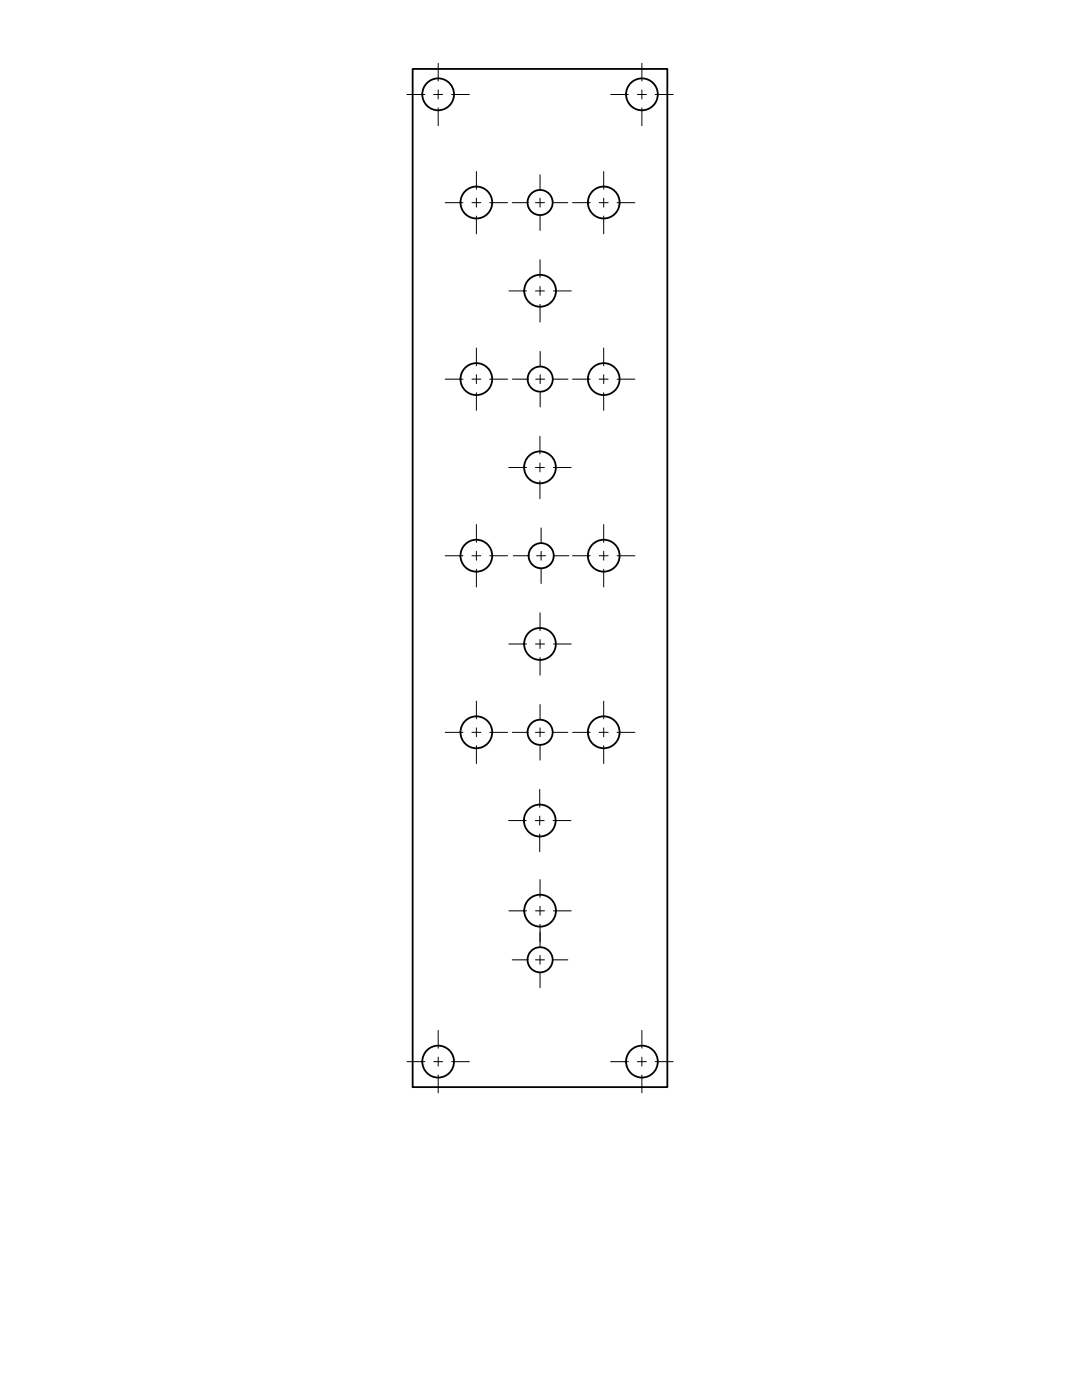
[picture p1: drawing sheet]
<svg xmlns="http://www.w3.org/2000/svg" width="216mm" height="279mm" viewBox="0 0 216 279" stroke-linecap="round" stroke-linejoin="round" font-family="sans-serif">
<!-- layer: Visible -->
<g fill="none" stroke="#000" stroke-width=".36">
<path d="M82.3 13.8h50.9v203.2h-50.9z"/>
<circle cx="87.4" cy="18.8" r="3.2"/>
<circle cx="128.1" cy="18.8" r="3.2"/>
<circle cx="95.1" cy="40.4" r="3.2"/>
<circle cx="107.8" cy="40.4" r="2.51"/>
<circle cx="107.8" cy="58" r="3.2"/>
<circle cx="120.5" cy="40.4" r="3.2"/>
<circle cx="95.1" cy="75.7" r="3.2"/>
<circle cx="107.8" cy="75.7" r="2.51"/>
<circle cx="120.5" cy="75.7" r="3.2"/>
<circle cx="107.8" cy="93.3" r="3.2"/>
<circle cx="95.1" cy="110.9" r="3.2"/>
<circle cx="108" cy="110.9" r="2.51"/>
<circle cx="120.5" cy="110.9" r="3.2"/>
<circle cx="107.8" cy="128.5" r="3.2"/>
<circle cx="95.1" cy="146.1" r="3.2"/>
<circle cx="107.8" cy="146.1" r="2.51"/>
<circle cx="120.5" cy="146.1" r="3.2"/>
<circle cx="107.7" cy="163.8" r="3.2"/>
<circle cx="107.8" cy="191.5" r="2.51"/>
<circle cx="107.8" cy="181.8" r="3.2"/>
<circle cx="87.4" cy="211.9" r="3.2"/>
<circle cx="128.1" cy="211.9" r="3.2"/>
</g>
<!-- layer: Center Lines -->
<g fill="none" stroke="#000" stroke-width=".2">
<path d="M81.2 18.9h3.6M86.6 18.9h1.7M87.4 12.6v3.6M87.4 17.9v1.8M90.1 18.9h3.6M121.9 18.9h3.5M127.2 18.9h1.8M128.1 12.6v3.6M128.1 17.9v1.8M130.7 18.9h3.6M87.4 21.5v3.6M95.1 34.2v3.6"/>
<path d="M95.1 39.5v1.8M107.8 34.9v2.9M107.8 39.5v1.8M120.5 34.2v3.6M120.5 39.5v1.8M128.1 21.5v3.6M88.8 40.4h3.6M94.2 40.4h1.7M95.1 43.1v3.6M97.7 40.4h3.6M101.5 58.1h3.6M102.2 40.4h2.9"/>
<path d="M106.8 40.4h1.8M106.8 58.1h1.8M107.8 43.1v2.9M107.8 51.8v3.6M107.8 57.2v1.7M110.4 40.4h2.9M110.4 58.1h3.6M114.2 40.4h3.6M119.5 40.4h1.8M120.5 43.1v3.6M123.1 40.4h3.6M88.8 75.7h3.6"/>
<path d="M94.2 75.7h1.7M95.1 69.4v3.6M95.1 74.8v1.8M95.1 78.4v3.5M97.7 75.7h3.6M102.2 75.7h2.9M106.9 75.7h1.8M107.8 60.7v3.6M107.8 70.1v2.9M107.8 74.8v1.8M107.8 78.4v2.8M110.5 75.7h2.8"/>
<path d="M114.2 75.7h3.6M119.5 75.7h1.8M120.5 69.4v3.6M120.5 74.8v1.8M120.5 78.4v3.5M123.1 75.7h3.6M101.5 93.3h3.6M106.8 93.3h1.8M107.7 87.1v3.5M107.7 92.4v1.8M107.7 96v3.5M110.4 93.3h3.6"/>
<path d="M88.8 110.9h3.6M94.2 110.9h1.7M95.1 104.7v3.5M95.1 110v1.8M95.1 113.6v3.5M97.7 110.9h3.6M102.4 110.9h2.9M107.1 110.9h1.8M108 105.4v2.8M108 110v1.8M108 113.6v2.9M110.6 110.9h2.9"/>
<path d="M114.2 110.9h3.6M119.5 110.9h1.8M120.5 104.7v3.5M120.5 110v1.8M120.5 113.6v3.5M123.1 110.9h3.6M95.1 139.9v3.6M101.5 128.5h3.6M106.8 128.5h1.8M107.8 122.3v3.6M107.8 127.6v1.8M107.8 131.2v3.5"/>
<path d="M110.4 128.5h3.6M120.5 139.9v3.6M88.8 146.2h3.6M94.2 146.2h1.7M95.1 145.3v1.7M95.1 148.8v3.6M97.7 146.2h3.6M102.2 146.2h2.9M106.8 146.2h1.8M107.7 157.5v3.6M107.8 140.6v2.9M107.8 145.3v1.7"/>
<path d="M107.8 148.8v2.9M110.4 146.2h2.9M114.2 146.2h3.6M119.5 146.2h1.8M120.5 145.3v1.7M120.5 148.8v3.6M123.1 146.2h3.6M101.5 163.8h3.5M106.8 163.8h1.8M107.7 162.9v1.8M107.7 166.5v3.5M107.8 175.6v3.5"/>
<path d="M110.4 163.8h3.5M101.5 181.8h3.6M102.2 191.6h2.9M106.8 181.8h1.8M106.8 191.6h1.8M107.8 180.9v1.8M107.8 184.4v4.5M107.8 190.7v1.7M107.8 194.2v2.9M110.4 181.8h3.6M110.4 191.6h2.9M81.2 211.9h3.6"/>
<path d="M86.6 211.9h1.7M87.4 205.7v3.5M87.4 211v1.8M87.4 214.5v3.6M90.1 211.9h3.6M121.9 211.9h3.5M127.2 211.9h1.8M128.1 205.7v3.5M128.1 211v1.8M128.1 214.5v3.6M130.7 211.9h3.6"/>
</g>
</svg>
